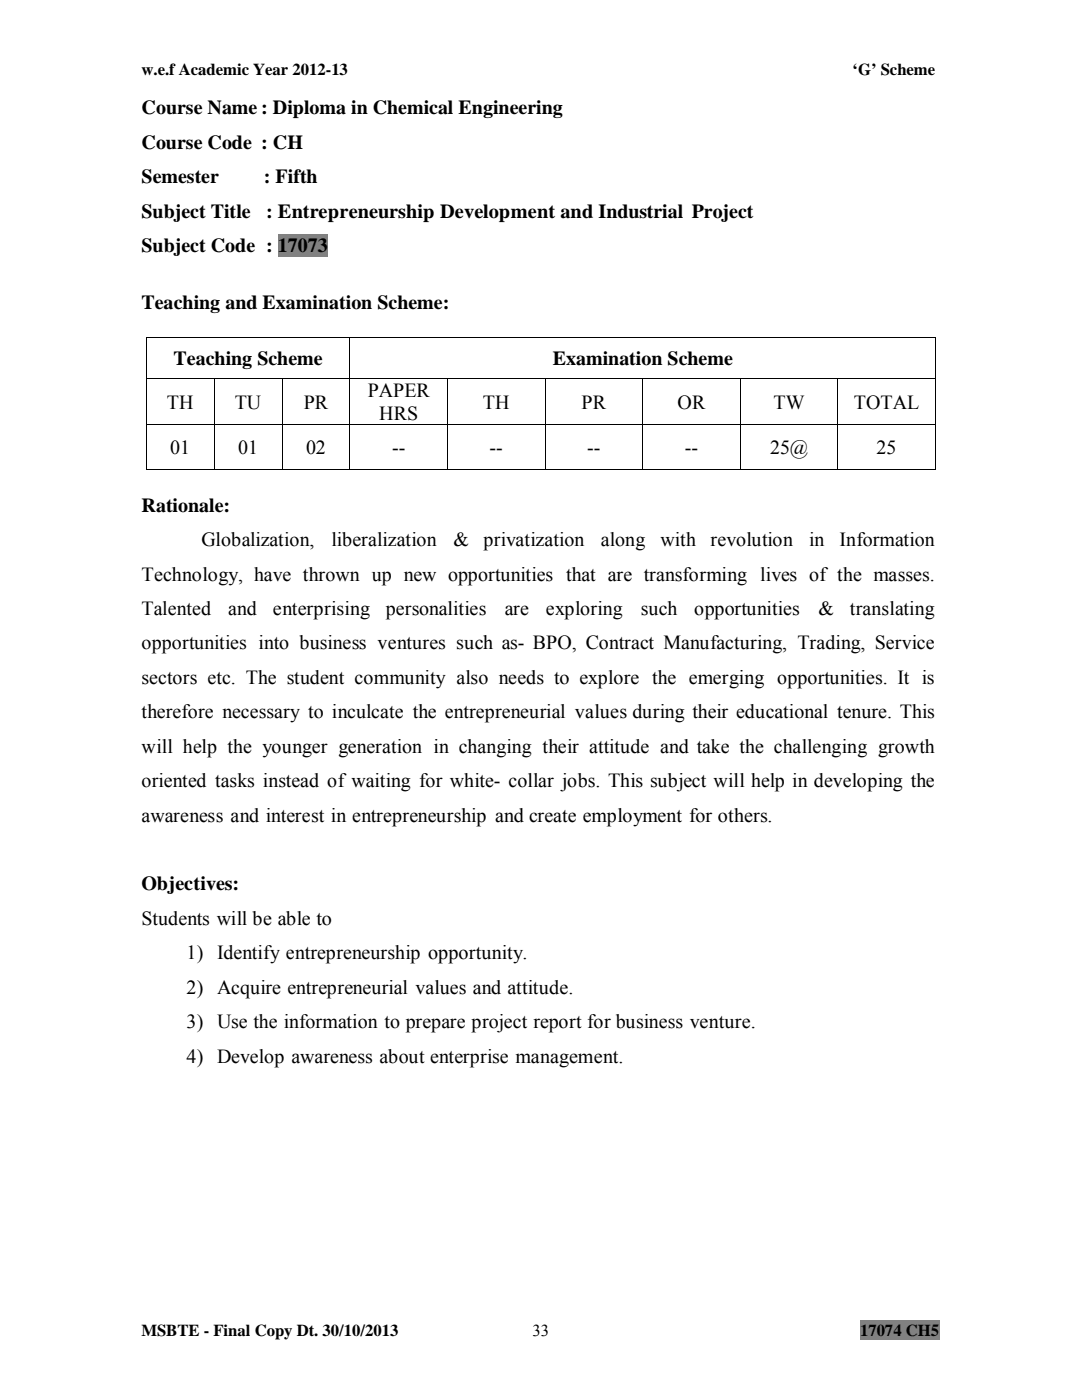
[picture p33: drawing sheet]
<svg xmlns="http://www.w3.org/2000/svg" width="216mm" height="279mm" viewBox="0 0 216 279" stroke-linecap="round" stroke-linejoin="round" font-family="sans-serif">
<defs><g id="words">
<g font-size="4">
<text x="28.2" y="22.8">Course Name : Diploma in Chemical Engineering</text>
<text x="28.2" y="29.7">Course Code : CH</text>
<text x="28.2" y="36.6">Semester</text>
<text x="52.7" y="36.6">: Fifth</text>
<text x="28.2" y="43.4">Subject Title</text>
<text x="53.1" y="43.4">: Entrepreneurship Development and Industrial Project</text>
<text x="28.2" y="50.3">Subject Code : 17073</text>
<text x="28.2" y="61.8">Teaching and Examination Scheme:</text>
<text x="34.6" y="72.8">Teaching Scheme</text>
<text x="110.3" y="72.8">Examination Scheme</text>
<text x="33.3" y="81.6">TH</text>
<text x="46.8" y="81.6">TU</text>
<text x="60.6" y="81.6">PR</text>
<text x="73.4" y="79.3">PAPER</text>
<text x="75.7" y="83.8">HRS</text>
<text x="96.4" y="81.6">TH</text>
<text x="116.1" y="81.6">PR</text>
<text x="135.2" y="81.6">OR</text>
<text x="154.4" y="81.6">TW</text>
<text x="170.4" y="81.6">TOTAL</text>
<text x="34" y="90.7">01</text>
<text x="47.5" y="90.7">01</text>
<text x="61.1" y="90.7">02</text>
<text x="78.2" y="90.7">--</text>
<text x="97.7" y="90.7">--</text>
<text x="117.2" y="90.7">--</text>
<text x="136.7" y="90.7">--</text>
<text x="153.7" y="90.7">25@</text>
<text x="174.9" y="90.7">25</text>
<text x="28.2" y="102.2">Rationale:</text>
<text x="40.2" y="109">Globalization,</text>
<text x="66.2" y="109">liberalization</text>
<text x="90.5" y="109">&amp;</text>
<text x="96.5" y="109">privatization</text>
<text x="119.9" y="109">along</text>
<text x="131.8" y="109">with</text>
<text x="141.8" y="109">revolution</text>
<text x="161.5" y="109">in</text>
<text x="167.5" y="109">Information</text>
<text x="28.2" y="115.9">Technology, have thrown up new opportunities that are transforming lives of the masses.</text>
<text x="28.2" y="122.7">Talented</text>
<text x="45.5" y="122.7">and</text>
<text x="54.5" y="122.7">enterprising</text>
<text x="77" y="122.7">personalities</text>
<text x="100.7" y="122.7">are</text>
<text x="108.9" y="122.7">exploring</text>
<text x="127.9" y="122.7">such</text>
<text x="138.5" y="122.7">opportunities</text>
<text x="163.3" y="122.7">&amp;</text>
<text x="169.6" y="122.7">translating</text>
<text x="28.2" y="129.6">opportunities into business ventures such as- BPO, Contract Manufacturing, Trading, Service</text>
<text x="28.2" y="136.5">sectors etc. The student community also needs to explore the emerging opportunities. It is</text>
<text x="28.2" y="143.3">therefore necessary to inculcate the entrepreneurial values during their educational tenure. This</text>
<text x="28.2" y="150.2">will help the younger generation in changing their attitude and take the challenging growth</text>
<text x="28.2" y="157.1">oriented tasks instead of waiting for white- collar jobs. This subject will help in developing the</text>
<text x="28.2" y="164">awareness and interest in entrepreneurship and create employment for others.</text>
<text x="28.2" y="177.7">Objectives:</text>
<text x="28.2" y="184.6">Students will be able to</text>
<text x="37.2" y="191.4">1) Identify entrepreneurship opportunity.</text>
<text x="37.2" y="198.3">2) Acquire entrepreneurial values and attitude.</text>
<text x="37.2" y="205.2">3) Use the information to prepare project report for business venture.</text>
<text x="37.2" y="212">4) Develop awareness about enterprise management.</text>
</g>
<g font-size="3.3">
<text x="28.2" y="15">w.e.f Academic Year 2012-13</text>
<text x="170.1" y="15">‘G’ Scheme</text>
<text x="28.2" y="266.7">MSBTE - Final Copy Dt. 30/10/2013</text>
<text x="106.3" y="266.7">33</text>
<text x="171.6" y="266.7">17074 CH5</text>
</g>
</g></defs>
<g fill="#808080">
<path d="M171.6 263.6h15.8v3.8h-15.8z"/>
<path d="M55.5 46.6h9.9v4.6h-9.9z"/>
</g>
<path d="M29.1 67.2h.2v.2h-.2zM186.6 67.2h.2v.2h-.2zM186.6 93.7h.2v.2h-.2z" fill="#000"/>
<g fill="none" stroke="#000" stroke-width=".2">
<path d="M29.1 67.3h157.7M29.1 75.5h157.7M29.2 67.4v8M29.2 75.6v9.1M42.7 75.6v9.1M56.3 75.6v9.1M69.8 67.4v8M69.8 75.6v9.1M89.3 75.6v9.1M108.8 75.6v9.1M128.2 75.6v9.1M147.7 75.6v9.1"/>
<path d="M167.2 75.6v9.1M186.7 67.4v8M186.7 75.6v9.1M29.1 84.8h157.7M29.1 93.8h13.6M29.2 84.9v9M42.7 84.9v9M42.8 93.8h13.4M56.3 84.9v9M56.4 93.8h13.3M69.8 84.9v9M69.9 93.8h19.3"/>
<path d="M89.3 84.9v9M89.4 93.8h19.3M108.8 84.9v9M108.9 93.8h19.3M128.2 84.9v9M128.3 93.8h19.3M147.7 84.9v9M147.8 93.8h19.3M167.2 84.9v9M167.3 93.8h19.3M186.7 84.9v9"/>
</g>
<use href="#words"/>
</svg>
